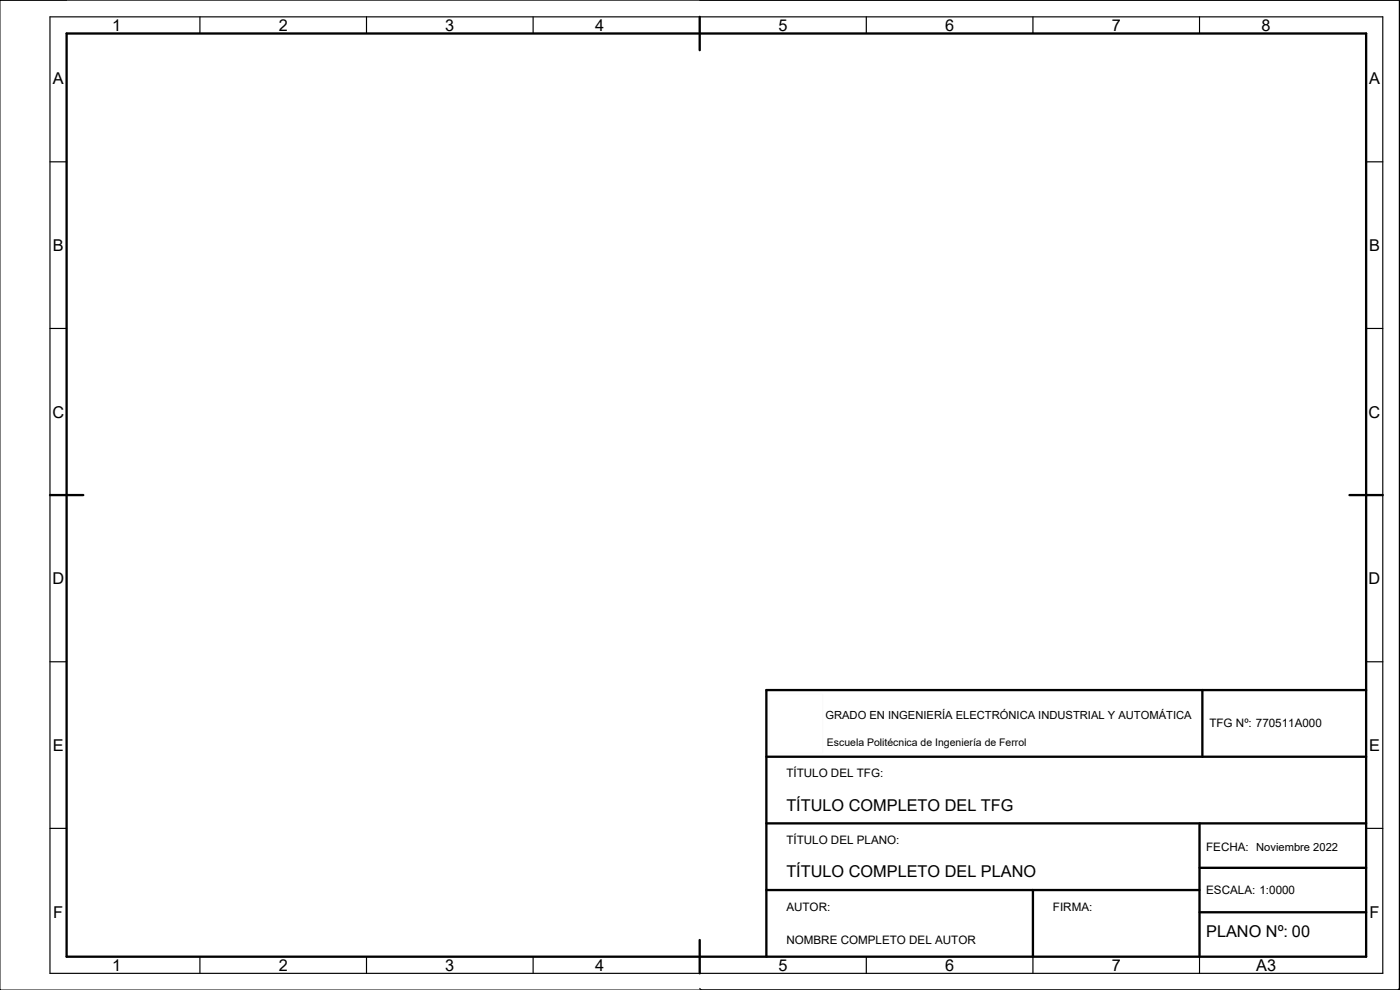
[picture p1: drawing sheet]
<svg xmlns="http://www.w3.org/2000/svg" width="420mm" height="297mm" viewBox="0 0 420 297" stroke-linecap="round" stroke-linejoin="round" font-family="sans-serif">
<defs><g id="words">
<g font-size="4.9">
<text x="33.6" y="9.3">1</text>
<text x="83.6" y="9.3">2</text>
<text x="133.6" y="9.3">3</text>
<text x="178.6" y="9.3">4</text>
<text x="233.6" y="9.3">5</text>
<text x="283.6" y="9.3">6</text>
<text x="333.6" y="9.3">7</text>
<text x="378.6" y="9.3">8</text>
<text x="15.9" y="25.3">A</text>
<text x="410.9" y="25.3">A</text>
<text x="15.9" y="75.3">B</text>
<text x="410.9" y="75.3">B</text>
<text x="15.7" y="125.3">C</text>
<text x="410.7" y="125.3">C</text>
<text x="15.7" y="175.3">D</text>
<text x="410.7" y="175.3">D</text>
<text x="15.9" y="225.3">E</text>
<text x="410.9" y="225.3">E</text>
<text x="236" y="243.3">TÍTULO COMPLETO DEL TFG</text>
<text x="236" y="263.2">TÍTULO COMPLETO DEL PLANO</text>
<text x="16" y="275.3">F</text>
<text x="411" y="275.3">F</text>
<text x="362" y="281.2">PLANO Nº: 00</text>
<text x="33.6" y="291.3">1</text>
<text x="83.6" y="291.3">2</text>
<text x="133.6" y="291.3">3</text>
<text x="178.6" y="291.3">4</text>
<text x="233.6" y="291.3">5</text>
<text x="283.6" y="291.3">6</text>
<text x="333.6" y="291.3">7</text>
<text x="377" y="291.3">A3</text>
</g>
<g font-size="3.5">
<text x="363" y="218.3">TFG Nº: 770511A000</text>
<text x="236" y="233.3">TÍTULO DEL TFG:</text>
<text x="236" y="253.2">TÍTULO DEL PLANO:</text>
<text x="362" y="255.2">FECHA: Noviembre 2022</text>
<text x="362" y="268.3">ESCALA: 1:0000</text>
<text x="236" y="273.2">AUTOR:</text>
<text x="316" y="273.2">FIRMA:</text>
<text x="236" y="283.2">NOMBRE COMPLETO DEL AUTOR</text>
</g>
<text font-size="3.4" x="247.7" y="215.8">GRADO EN INGENIERÍA ELECTRÓNICA INDUSTRIAL Y AUTOMÁTICA</text>
<text font-size="3.1" x="248.2" y="223.9">Escuela Politécnica de Ingeniería de Ferrol</text>
</g></defs>
<!-- layer: 0 -->
<g fill="none" stroke="#000" stroke-width=".7">
<path d="M20 10.1h390v276.9h-390zM210 5.1v10M15 148.5h10M405 148.5h10M360.8 207v20.1M410 207h-180v80M230 227.1h180M230 247h180M360 247v40M230 267h130M310 267v20M360 260.4h50"/>
<path d="M360 273.7h50M210 282v10"/>
</g>
<g fill="none" stroke="#000" stroke-width=".35">
<path d="M15 5.1h400v286.9h-400zM60 5.1v5M110 5.1v5M160 5.1v5M210 .1h210v296.9h-210M260 5.1v5M310 5.1v5M360 5.1v5M15 48.6h5M410 48.6h5M15 98.5h5M410 98.5h5"/>
<path d="M15 198.6h5M410 198.6h5M15 248.5h5M410 248.5h5M60 287v5M110 287v5M160 287v5M260 287v5M310 287v5M360 287v5"/>
</g>
<path d="M0 .1h420v296.9h-420zM0 .1h20M210 296.5l.5 .5M420 296.5l-.5 .5" fill="none" stroke="#000" stroke-width=".3"/>
<path d="M230.8 208.2h16v17.7h-16z" fill="none" stroke="#fafafa" stroke-width=".3"/>
<use href="#words"/>
</svg>
